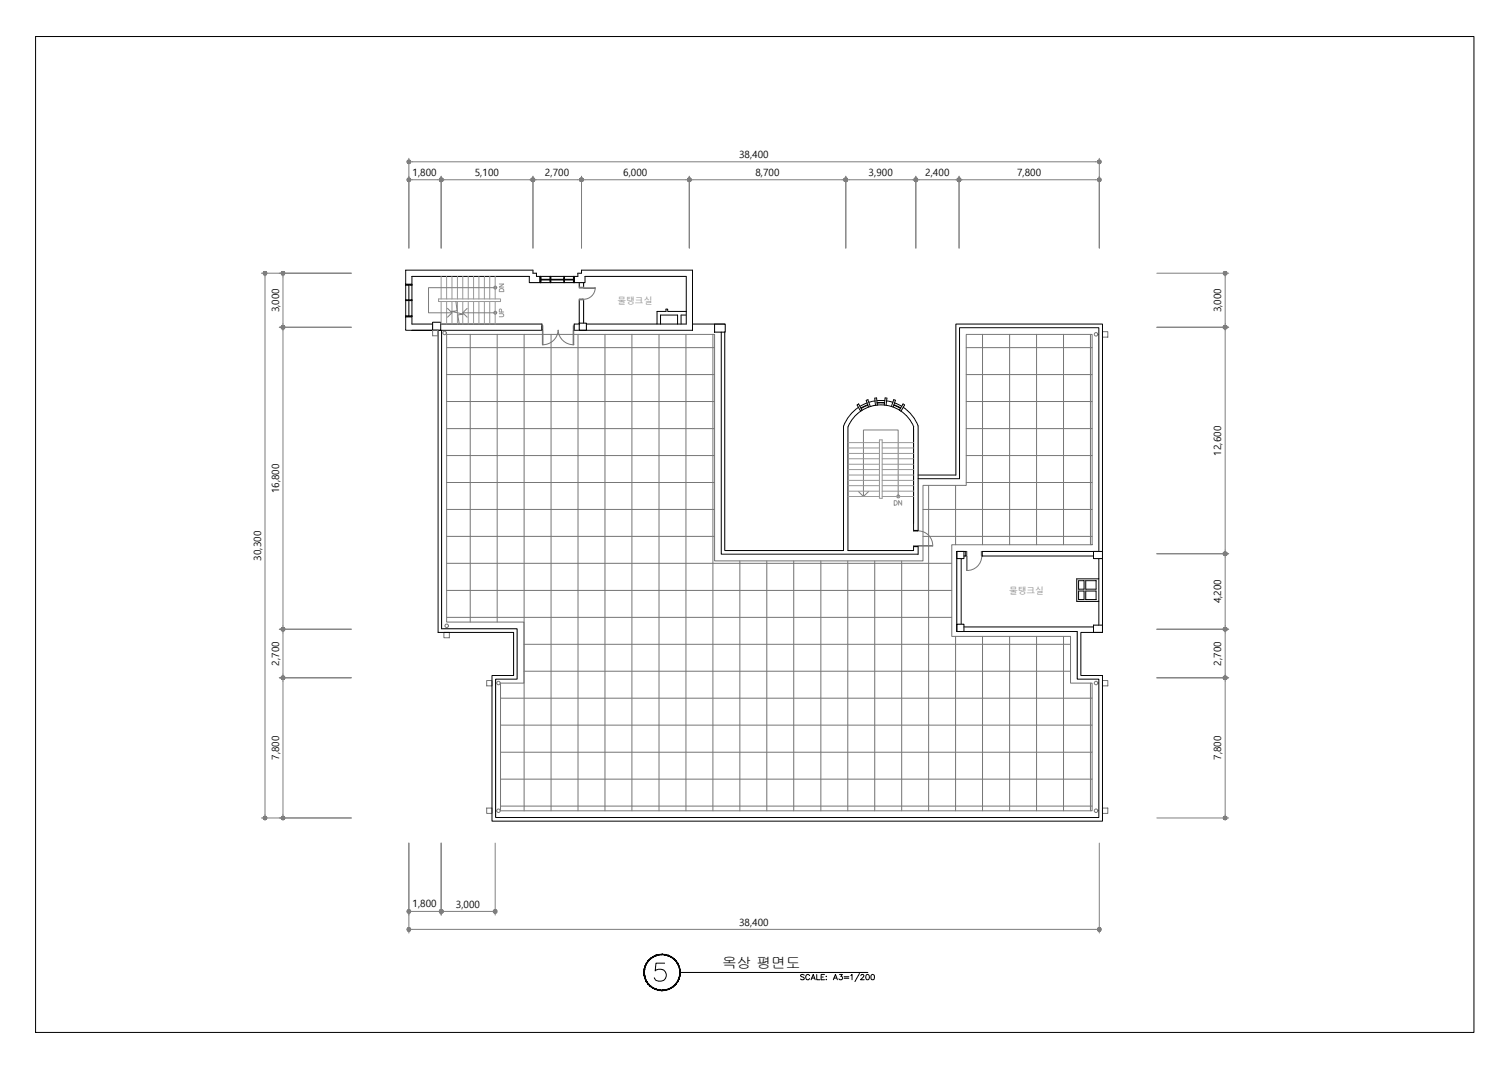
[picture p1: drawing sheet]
<svg xmlns="http://www.w3.org/2000/svg" width="420mm" height="297mm" viewBox="0 0 420 297" stroke-linecap="round" stroke-linejoin="round" font-family="sans-serif">
<defs><g id="words">
<g font-size="4.4" fill="#979797">
<text x="141.1" y="82.2" transform="rotate(-90 141.1 82.2)">DN</text>
<text x="141.1" y="89.3" transform="rotate(-90 141.1 89.3)">UP</text>
<text x="247.3" y="141.8">DN</text>
</g>
<text font-size="4.1" x="200.8" y="269.2">옥상 평면도</text>
<g font-size="2.8">
<text x="205.5" y="43.9">38,400</text>
<text x="114.7" y="48.9">1,800</text>
<text x="132" y="48.9">5,100</text>
<text x="151.5" y="48.9">2,700</text>
<text x="173.3" y="48.9">6,000</text>
<text x="210" y="48.9">8,700</text>
<text x="241.5" y="48.9">3,900</text>
<text x="257.3" y="48.9">2,400</text>
<text x="282.8" y="48.9">7,800</text>
<text x="77.6" y="86.9" transform="rotate(-90 77.6 86.9)">3,000</text>
<text x="339.6" y="86.9" transform="rotate(-90 339.6 86.9)">3,000</text>
<text x="339.6" y="126.7" transform="rotate(-90 339.6 126.7)">12,600</text>
<text x="77.6" y="137.2" transform="rotate(-90 77.6 137.2)">16,800</text>
<text x="72.6" y="155.9" transform="rotate(-90 72.6 155.9)">30,300</text>
<text x="339.6" y="167.8" transform="rotate(-90 339.6 167.8)">4,200</text>
<text x="77.6" y="185.1" transform="rotate(-90 77.6 185.1)">2,700</text>
<text x="339.6" y="185.1" transform="rotate(-90 339.6 185.1)">2,700</text>
<text x="77.6" y="211.4" transform="rotate(-90 77.6 211.4)">7,800</text>
<text x="339.6" y="211.4" transform="rotate(-90 339.6 211.4)">7,800</text>
<text x="114.7" y="252.4">1,800</text>
<text x="126.8" y="252.4">3,000</text>
<text x="205.5" y="257.4">38,400</text>
</g>
<g font-size="2.4" fill="#979797">
<text x="171.7" y="84.5">물탱크실</text>
<text x="280.6" y="165.1">물탱크실</text>
</g>
</g></defs>
<!-- layer: WIN -->
<g fill="none" stroke="#000" stroke-width=".28">
<path d="M112.8 79.1h1.7v9h-1.7zM112.8 79.1h1.7v.2h-1.7zM113.7 79.3v4.1M150.2 76.9h.2v1.7h-.2zM150.2 76.9h9.5v1.7h-9.5zM150.4 77.8h2.5M150.4 77.9h2.5M150.4 77.7h2.5M152.9 76.9h.3v1.7h-.3zM153.2 77.8h3.5M153.2 77.9h3.5M153.2 77.7h3.5"/>
<path d="M156.7 76.9h.3v1.7h-.3zM157 77.8h2.5M157 77.9h2.5M157 77.7h2.5M159.5 76.9h.2v1.7h-.2zM112.8 87.8h1.7v.3h-1.7zM112.8 83.4h1.7v.2h-1.7zM113.7 83.6v4.2"/>
</g>
<!-- layer: DIM -->
<g fill="none" stroke="#000" stroke-width=".28">
<path d="M184.8 267.9h-2.4l-.2 2.1a1.77 1.77 0 0 1 2.7 0 1.77 1.77 0 0 1-.4 2.7 1.77 1.77 0 0 1-2.6-.8M189.1 270.5h52.2M223.6 271.2l-.3-.2-.7 .2 .1 .4 .9 .5-.1 .4h-.8l-.1-.2M225.1 271.4a.55 .55 0 0 0-.6-.4 .55 .55 0 0 0-.4 .6v.3a.55 .55 0 0 0 .4 .6 .55 .55 0 0 0 .6-.3M225.5 272.5l.6-1.5 .6 1.5M225.7 272h.8M227.1 271v1.5h.9M228.3 271.7h.6M229.3 271h-1v1.5h1M229.7 271.6h.2zM229.7 272.5h.2zM231.7 272.5l.6-1.5 .6 1.5"/>
<path d="M231.9 272h.7M233.5 271h.7l-.4 .6a.51 .51 0 0 1 .4 .8 .51 .51 0 0 1-.9-.2M234.7 271.7h1.3M234.7 272.1h1.3M236.6 271.3l.3-.3v1.5M239 270.7l-1.3 2.3M239.4 271.4a.43 .43 0 0 1 .4-.4 .43 .43 0 0 1 .4 .3l-.9 1.2h1M240.9 271.1a.69 .69 0 0 1 .9 .7 .69 .69 0 0 1-.9 .7l-.2-.6zM242.4 271.1l.2-.1a.77 .77 0 0 1 .6 .8 .77 .77 0 0 1-.6 .7l-.4-.3z"/>
</g>
<path d="M184.1 265.4l.9 .1zM184.1 265.4l.8 .2zM183.2 265.5l.9-.1zM183.2 265.5h.9zM182.4 265.7l.8-.1zM182.4 265.7v.2l.8-.3zM181.6 266.1l.8-.4v.2zM181.6 266.1v.1l.8-.3zM180.8 266.6l.8-.5v.1zM180.8 266.6l.1 .1 .7-.5zM180.8 266.6l.1 .1-.7 .5zM180.2 267.2l.1 .1 .6-.6zM180.2 267.2l.1 .1-.6 .6zM180.3 267.3l-.6 .6 .1 .1zM179.7 267.9l.1 .1-.4 .7zM179.8 268l-.4 .7zM179.4 268.7l-.3 .9zM179.5 268.8l-.4 .8h.2zM179.1 269.6h.2l-.3 .9zM179.3 269.6l-.3 .9h.2zM179 270.5h.2l-.1 .9zM179.2 270.5l-.1 .9 .2-.1zM179.1 271.4l.2-.1 .1 .9zM179.3 271.3l.1 .9zM179.4 272.2l.3 .8zM179.5 272.2l.2 .8 .1-.1zM179.7 273l.1-.1 .4 .8zM179.8 272.9l.4 .8 .1-.1zM180.2 273.7l.1-.1 .5 .8zM180.3 273.6l.5 .8 .1-.2zM180.9 274.2l.7 .7-.8-.5zM180.9 274.2l.7 .7v-.2zM181.6 274.7l.8 .5-.8-.3zM181.6 274.7l.8 .5zM182.4 275.1l.8 .4zM182.4 275.1l.8 .4v-.2zM183.2 275.3l.9 .2h-.9zM183.2 275.3l.9 .2v-.1zM184.1 275.4l.9 .1h-.9zM184.1 275.4l.9 .1-.1-.2zM184.9 275.3l.9-.1-.8 .3zM184.9 275.3l.9-.1zM185.8 275.1l.8-.2zM185.8 275.1l.8-.2-.1-.2zM186.5 274.7l.9-.3-.8 .5zM186.5 274.7l.9-.3-.1-.2zM187.3 274.2l.7-.5-.6 .7zM187.3 274.2l.7-.5-.1-.1zM187.9 273.6l.6-.6-.5 .7zM188.4 272.9l-.5 .7 .6-.6zM188.9 272.2l-.4 .8-.1-.1zM188.7 272.2l-.3 .7 .5-.7zM189.1 271.4l-.2 .8h-.2zM189 271.3l-.3 .9zM189.2 270.5l-.1 .9zM189 270.5v.8l.2-.8zM189.1 269.6l.1 .9h-.2zM189 269.6v.9zM188.9 268.7l.1 .9zM188.7 268.8l.3 .8-.1-.9zM188.5 267.9l.4 .8-.2 .1zM188.4 268l.3 .8-.2-.9zM188 267.2l.5 .7-.1 .1zM187.9 267.3l.5 .7-.4-.8zM187.4 266.6l.6 .6-.1 .1zM187.4 266.6l-.1 .1 .6 .6zM186.6 266.1l.8 .5-.1 .1zM186.6 266.1l-.1 .1 .8 .5zM185.8 265.7l.8 .4-.1 .1zM185.8 265.7v.2l.7 .3zM185 265.5l.8 .2v.2zM185 265.5l.8 .4z" fill="#000" stroke="#000" stroke-width=".28"/>
<g fill="none" stroke="#7f7f7f" stroke-width=".28">
<path d="M113.7 44v25M114.7 45h190M114.7 50h7M122.7 49v20M123.7 50h23.5M148.2 49v20M149.2 50h11.5M161.7 49v20M162.7 50h28M191.7 49v20M192.7 50h41.5M235.2 49v20"/>
<path d="M236.2 50h17.5M254.7 49v20M255.7 50h10M266.7 49v20M267.7 50h37M305.7 44v25M72.7 76h25M73.7 77v149.5M78.7 77v13M321.7 76h20M340.7 77v13M77.7 91h20"/>
<path d="M78.7 92v82M321.7 91h20M340.7 92v61M321.7 154h20M340.7 155v19M77.7 175h20M78.7 176v11.5M321.7 175h20M340.7 176v11.5M77.7 188.5h20M78.7 189.5v37M321.7 188.5h20"/>
<path d="M340.7 189.5v37M72.7 227.5h25M113.7 234.5v25M122.7 234.5v20M137.7 234.5v20M305.7 234.5v25M321.7 227.5h20M114.7 258.5h190M114.7 253.5h7M123.7 253.5h13"/>
</g>
<!-- layer: 0 -->
<g fill="#7f7f7f" stroke="#7f7f7f" stroke-width=".28">
<path d="M305.7 45h.5l-.1-.3zM305.9 44.6l.2 .1-.4 .3zM305.7 44.5v.5l.2-.4z"/>
<path d="M305.4 44.6l.3 .4v-.5zM305.4 44.6l.3 .4-.4-.3zM305.3 44.7l-.1 .3h.5z"/>
<path d="M305.2 45l.1 .3 .4-.3zM305.3 45.3l.4-.3-.3 .4zM305.7 45l-.3 .4 .3 .1z"/>
<path d="M305.7 45v.5l.2-.1zM305.7 45l.4 .3-.2 .1zM305.7 45l.4 .3 .1-.3z"/>
<path d="M113.2 45l.1 .3 .4-.3zM113.3 45.3l.4-.3-.3 .4zM113.7 45l-.3 .4 .3 .1z"/>
<path d="M113.7 45v.5l.2-.1zM113.7 45l.4 .3-.2 .1zM113.7 45l.4 .3 .1-.3z"/>
<path d="M113.7 45h.5l-.1-.3zM113.9 44.6l.2 .1-.4 .3zM113.7 44.5v.5l.2-.4z"/>
<path d="M113.4 44.6l.3 .4v-.5zM113.4 44.6l.3 .4-.4-.3zM113.3 44.7l-.1 .3h.5z"/>
<path d="M191.2 50v.2l.5-.2zM191.2 50.2l.5-.2-.3 .4zM191.7 50l-.3 .4 .3 .1z"/>
<path d="M191.7 50v.5l.2-.1zM191.7 50l.4 .2-.2 .2zM191.7 50l.4 .2 .1-.2z"/>
<path d="M191.7 50h.5l-.1-.3zM191.9 49.6l.2 .1-.4 .3zM191.7 49.5v.5l.2-.4z"/>
<path d="M191.4 49.6l.3 .4v-.5zM191.4 49.6l.3 .4-.5-.3zM191.2 49.7v.3h.5z"/>
<path d="M235.2 50h.5l-.1-.3zM235.4 49.6l.2 .1-.4 .3zM235.2 49.5v.5l.2-.4z"/>
<path d="M234.9 49.6l.3 .4v-.5zM234.7 49.7l.2-.1 .3 .4zM234.7 49.7v.3h.5z"/>
<path d="M234.7 50v.2l.5-.2zM234.7 50.2l.5-.2-.3 .4zM235.2 50l-.3 .4 .3 .1z"/>
<path d="M235.2 50v.5l.2-.1zM235.2 50l.4 .2-.2 .2zM235.2 50l.4 .2 .1-.2z"/>
<path d="M122.2 50v.2l.5-.2zM122.2 50.2l.5-.2-.3 .4zM122.7 50l-.3 .4 .3 .1z"/>
<path d="M122.7 50v.5l.2-.1zM122.7 50l.4 .2-.2 .2zM122.7 50l.4 .2 .1-.2z"/>
<path d="M122.7 50h.5l-.1-.3zM122.9 49.6l.2 .1-.4 .3zM122.7 49.5v.5l.2-.4z"/>
<path d="M122.4 49.6l.3 .4v-.5zM122.4 49.6l.3 .4-.5-.3zM122.2 49.7v.3h.5z"/>
<path d="M148.2 50h.5l-.1-.3zM148.4 49.6l.2 .1-.4 .3zM148.2 49.5v.5l.2-.4z"/>
<path d="M147.9 49.6l.3 .4v-.5zM147.7 49.7l.2-.1 .3 .4zM147.7 49.7v.3h.5z"/>
<path d="M147.7 50v.2l.5-.2zM147.7 50.2l.5-.2-.3 .4zM148.2 50l-.3 .4 .3 .1z"/>
<path d="M148.2 50v.5l.2-.1zM148.2 50l.4 .2-.2 .2zM148.2 50l.4 .2 .1-.2z"/>
<path d="M78.7 91v.5l.2-.1zM78.7 91l.4 .3-.2 .1zM78.7 91l.4 .3 .1-.3z"/>
<path d="M78.7 91h.5l-.1-.2zM78.9 90.6l.2 .2-.4 .2zM78.7 90.5v.5l.2-.4z"/>
<path d="M78.4 90.6l.3 .4v-.5zM78.4 90.6l.3 .4-.4-.2zM78.3 90.8l-.1 .2h.5z"/>
<path d="M78.2 91l.1 .3 .4-.3zM78.3 91.3l.4-.3-.3 .4zM78.7 91l-.3 .4 .3 .1z"/>
<path d="M78.4 75.6l.3 .4v-.5zM78.4 75.6l.3 .4-.4-.3zM78.3 75.7l-.1 .3h.5z"/>
<path d="M78.2 76l.1 .2 .4-.2zM78.3 76.2l.4-.2-.3 .5zM78.7 76l-.3 .5h.3z"/>
<path d="M78.7 76v.5h.2zM78.7 76l.4 .2-.2 .3zM78.7 76l.4 .2 .1-.2z"/>
<path d="M78.7 76h.5l-.1-.3zM78.9 75.6l.2 .1-.4 .3zM78.7 75.5v.5l.2-.4z"/>
<path d="M73.7 227.5v.5l.2-.1zM73.7 227.5l.4 .3-.2 .1zM73.7 227.5l.4 .3 .1-.3z"/>
<path d="M73.7 227.5h.5l-.1-.3zM73.9 227.1l.2 .1-.4 .3zM73.7 227v.5l.2-.4z"/>
<path d="M73.4 227.1l.3 .4v-.5zM73.4 227.1l.3 .4-.4-.3zM73.3 227.2l-.1 .3h.5z"/>
<path d="M73.2 227.5l.1 .3 .4-.3zM73.3 227.8l.4-.3-.3 .4zM73.7 227.5l-.3 .4 .3 .1z"/>
<path d="M73.4 75.6l.3 .4v-.5zM73.4 75.6l.3 .4-.4-.3zM73.3 75.7l-.1 .3h.5z"/>
<path d="M73.2 76l.1 .2 .4-.2zM73.3 76.2l.4-.2-.3 .5zM73.7 76l-.3 .5h.3z"/>
<path d="M73.7 76v.5h.2zM73.7 76l.4 .2-.2 .3zM73.7 76l.4 .2 .1-.2z"/>
<path d="M73.7 76h.5l-.1-.3zM73.9 75.6l.2 .1-.4 .3zM73.7 75.5v.5l.2-.4z"/>
<path d="M78.4 174.6l.3 .4v-.5zM78.4 174.6l.3 .4-.4-.2zM78.3 174.8l-.1 .2h.5z"/>
<path d="M78.2 175l.1 .3 .4-.3zM78.3 175.3l.4-.3-.3 .4zM78.7 175l-.3 .4 .3 .1z"/>
<path d="M78.7 175v.5l.2-.1zM78.7 175l.4 .3-.2 .1zM78.7 175l.4 .3 .1-.3z"/>
<path d="M78.7 175h.5l-.1-.2zM78.9 174.6l.2 .2-.4 .2zM78.7 174.5v.5l.2-.4z"/>
<path d="M78.7 188.5v.5l.2-.1zM78.7 188.5l.4 .3-.2 .1zM78.7 188.5l.4 .3 .1-.3z"/>
<path d="M78.7 188.5h.5l-.1-.2zM78.9 188.1l.2 .2-.4 .2zM78.7 188v.5l.2-.4z"/>
<path d="M78.4 188.1l.3 .4v-.5zM78.4 188.1l.3 .4-.4-.2zM78.3 188.3l-.1 .2h.5z"/>
<path d="M78.2 188.5l.1 .3 .4-.3zM78.3 188.8l.4-.3-.3 .4zM78.7 188.5l-.3 .4 .3 .1z"/>
<path d="M78.4 188.1l.3 .4v-.5zM78.4 188.1l.3 .4-.4-.2zM78.3 188.3l-.1 .2h.5z"/>
<path d="M78.2 188.5l.1 .3 .4-.3zM78.3 188.8l.4-.3-.3 .4zM78.7 188.5l-.3 .4 .3 .1z"/>
<path d="M78.7 188.5v.5l.2-.1zM78.7 188.5l.4 .3-.2 .1zM78.7 188.5l.4 .3 .1-.3z"/>
<path d="M78.7 188.5h.5l-.1-.2zM78.9 188.1l.2 .2-.4 .2zM78.7 188v.5l.2-.4z"/>
<path d="M78.7 227.5v.5l.2-.1zM78.7 227.5l.4 .3-.2 .1zM78.7 227.5l.4 .3 .1-.3z"/>
<path d="M78.7 227.5h.5l-.1-.3zM78.9 227.1l.2 .1-.4 .3zM78.7 227v.5l.2-.4z"/>
<path d="M78.4 227.1l.3 .4v-.5zM78.4 227.1l.3 .4-.4-.3zM78.3 227.2l-.1 .3h.5z"/>
<path d="M78.2 227.5l.1 .3 .4-.3zM78.3 227.8l.4-.3-.3 .4zM78.7 227.5l-.3 .4 .3 .1z"/>
<path d="M147.7 50v.2l.5-.2zM147.7 50.2l.5-.2-.3 .4zM148.2 50l-.3 .4 .3 .1z"/>
<path d="M148.2 50v.5l.2-.1zM148.2 50l.4 .2-.2 .2zM148.2 50l.4 .2 .1-.2z"/>
<path d="M148.2 50h.5l-.1-.3zM148.4 49.6l.2 .1-.4 .3zM148.2 49.5v.5l.2-.4z"/>
<path d="M147.9 49.6l.3 .4v-.5zM147.7 49.7l.2-.1 .3 .4zM147.7 49.7v.3h.5z"/>
<path d="M161.7 50h.5l-.1-.3zM161.9 49.6l.2 .1-.4 .3zM161.7 49.5v.5l.2-.4z"/>
<path d="M161.4 49.6l.3 .4v-.5zM161.2 49.7l.2-.1 .3 .4zM161.2 49.7v.3h.5z"/>
<path d="M161.2 50v.2l.5-.2zM161.2 50.2l.5-.2-.3 .4zM161.7 50l-.3 .4 .3 .1z"/>
<path d="M161.7 50v.5l.2-.1zM161.7 50l.4 .2-.2 .2zM161.7 50l.4 .2 .1-.2z"/>
<path d="M254.7 50h.5l-.1-.3zM254.9 49.6l.2 .1-.4 .3zM254.7 49.5v.5l.2-.4z"/>
<path d="M254.4 49.6l.3 .4v-.5zM254.4 49.6l.3 .4-.5-.3zM254.2 49.7v.3h.5z"/>
<path d="M254.2 50v.2l.5-.2zM254.2 50.2l.5-.2-.3 .4zM254.7 50l-.3 .4 .3 .1z"/>
<path d="M254.7 50v.5l.2-.1zM254.7 50l.4 .2-.2 .2zM254.7 50l.4 .2 .1-.2z"/>
<path d="M234.7 50v.2l.5-.2zM234.7 50.2l.5-.2-.3 .4zM235.2 50l-.3 .4 .3 .1z"/>
<path d="M235.2 50v.5l.2-.1zM235.2 50l.4 .2-.2 .2zM235.2 50l.4 .2 .1-.2z"/>
<path d="M235.2 50h.5l-.1-.3zM235.4 49.6l.2 .1-.4 .3zM235.2 49.5v.5l.2-.4z"/>
<path d="M234.9 49.6l.3 .4v-.5zM234.7 49.7l.2-.1 .3 .4zM234.7 49.7v.3h.5z"/>
<path d="M254.2 50v.2l.5-.2zM254.2 50.2l.5-.2-.3 .4zM254.7 50l-.3 .4 .3 .1z"/>
<path d="M254.7 50v.5l.2-.1zM254.7 50l.4 .2-.2 .2zM254.7 50l.4 .2 .1-.2z"/>
<path d="M254.7 50h.5l-.1-.3zM254.9 49.6l.2 .1-.4 .3zM254.7 49.5v.5l.2-.4z"/>
<path d="M254.4 49.6l.3 .4v-.5zM254.4 49.6l.3 .4-.5-.3zM254.2 49.7v.3h.5z"/>
<path d="M266.7 50h.5l-.1-.3zM266.9 49.6l.2 .1-.4 .3zM266.7 49.5v.5l.2-.4z"/>
<path d="M266.4 49.6l.3 .4v-.5zM266.2 49.7l.2-.1 .3 .4zM266.2 49.7v.3h.5z"/>
<path d="M266.2 50v.2l.5-.2zM266.2 50.2l.5-.2-.3 .4zM266.7 50l-.3 .4 .3 .1z"/>
<path d="M266.7 50v.5l.2-.1zM266.7 50l.4 .2-.2 .2zM266.7 50l.4 .2 .1-.2z"/>
<path d="M305.7 50h.5l-.1-.3zM305.9 49.6l.2 .1-.4 .3zM305.7 49.5v.5l.2-.4z"/>
<path d="M305.4 49.6l.3 .4v-.5zM305.4 49.6l.3 .4-.4-.3zM305.3 49.7l-.1 .3h.5z"/>
<path d="M305.2 50l.1 .2 .4-.2zM305.3 50.2l.4-.2-.3 .4zM305.7 50l-.3 .4 .3 .1z"/>
<path d="M305.7 50v.5l.2-.1zM305.7 50l.4 .2-.2 .2zM305.7 50l.4 .2 .1-.2z"/>
<path d="M266.2 50v.2l.5-.2zM266.2 50.2l.5-.2-.3 .4zM266.7 50l-.3 .4 .3 .1z"/>
<path d="M266.7 50v.5l.2-.1zM266.7 50l.4 .2-.2 .2zM266.7 50l.4 .2 .1-.2z"/>
<path d="M266.7 50h.5l-.1-.3zM266.9 49.6l.2 .1-.4 .3zM266.7 49.5v.5l.2-.4z"/>
<path d="M266.4 49.6l.3 .4v-.5zM266.2 49.7l.2-.1 .3 .4zM266.2 49.7v.3h.5z"/>
<path d="M113.2 50l.1 .2 .4-.2zM113.3 50.2l.4-.2-.3 .4zM113.7 50l-.3 .4 .3 .1z"/>
<path d="M113.7 50v.5l.2-.1zM113.7 50l.4 .2-.2 .2zM113.7 50l.4 .2 .1-.2z"/>
<path d="M113.7 50h.5l-.1-.3zM113.9 49.6l.2 .1-.4 .3zM113.7 49.5v.5l.2-.4z"/>
<path d="M113.4 49.6l.3 .4v-.5zM113.4 49.6l.3 .4-.4-.3zM113.3 49.7l-.1 .3h.5z"/>
<path d="M122.7 50h.5l-.1-.3zM122.9 49.6l.2 .1-.4 .3zM122.7 49.5v.5l.2-.4z"/>
<path d="M122.4 49.6l.3 .4v-.5zM122.4 49.6l.3 .4-.5-.3zM122.2 49.7v.3h.5z"/>
<path d="M122.2 50v.2l.5-.2zM122.2 50.2l.5-.2-.3 .4zM122.7 50l-.3 .4 .3 .1z"/>
<path d="M122.7 50v.5l.2-.1zM122.7 50l.4 .2-.2 .2zM122.7 50l.4 .2 .1-.2z"/>
<path d="M305.7 258.5h.5l-.1-.3zM305.9 258.1l.2 .1-.4 .3zM305.7 258v.5l.2-.4z"/>
<path d="M305.4 258.1l.3 .4v-.5zM305.4 258.1l.3 .4-.4-.3zM305.3 258.2l-.1 .3h.5z"/>
<path d="M305.2 258.5l.1 .2 .4-.2zM305.3 258.7l.4-.2-.3 .5zM305.7 258.5l-.3 .5h.3z"/>
<path d="M305.7 258.5v.5h.2zM305.7 258.5l.4 .2-.2 .3zM305.7 258.5l.4 .2 .1-.2z"/>
<path d="M113.2 258.5l.1 .2 .4-.2zM113.3 258.7l.4-.2-.3 .5zM113.7 258.5l-.3 .5h.3z"/>
<path d="M113.7 258.5v.5h.2zM113.7 258.5l.4 .2-.2 .3zM113.7 258.5l.4 .2 .1-.2z"/>
<path d="M113.7 258.5h.5l-.1-.3zM113.9 258.1l.2 .1-.4 .3zM113.7 258v.5l.2-.4z"/>
<path d="M113.4 258.1l.3 .4v-.5zM113.3 258.2l.1-.1 .3 .4zM113.3 258.2l-.1 .3h.5z"/>
<path d="M113.2 253.5l.1 .2 .4-.2zM113.3 253.7l.4-.2-.3 .4zM113.7 253.5l-.3 .4 .3 .1z"/>
<path d="M113.7 253.5v.5l.2-.1zM113.7 253.5l.4 .2-.2 .2zM113.7 253.5l.4 .2 .1-.2z"/>
<path d="M113.7 253.5h.5l-.1-.3zM113.9 253.1l.2 .1-.4 .3zM113.7 253v.5l.2-.4z"/>
<path d="M113.4 253.1l.3 .4v-.5zM113.3 253.2l.1-.1 .3 .4zM113.3 253.2l-.1 .3h.5z"/>
<path d="M122.7 253.5h.5l-.1-.3zM122.9 253.1l.2 .1-.4 .3zM122.7 253v.5l.2-.4z"/>
<path d="M122.4 253.1l.3 .4v-.5zM122.2 253.2l.2-.1 .3 .4zM122.2 253.2v.3h.5z"/>
<path d="M122.2 253.5v.2l.5-.2zM122.2 253.7l.5-.2-.3 .4zM122.7 253.5l-.3 .4 .3 .1z"/>
<path d="M122.7 253.5v.5l.2-.1zM122.7 253.5l.4 .2-.2 .2zM122.7 253.5l.4 .2 .1-.2z"/>
<path d="M78.4 90.6l.3 .4v-.5zM78.4 90.6l.3 .4-.4-.2zM78.3 90.8l-.1 .2h.5z"/>
<path d="M78.2 91l.1 .3 .4-.3zM78.3 91.3l.4-.3-.3 .4zM78.7 91l-.3 .4 .3 .1z"/>
<path d="M78.7 91v.5l.2-.1zM78.7 91l.4 .3-.2 .1zM78.7 91l.4 .3 .1-.3z"/>
<path d="M78.7 91h.5l-.1-.2zM78.9 90.6l.2 .2-.4 .2zM78.7 90.5v.5l.2-.4z"/>
<path d="M78.7 175v.5l.2-.1zM78.7 175l.4 .3-.2 .1zM78.7 175l.4 .3 .1-.3z"/>
<path d="M78.7 175h.5l-.1-.2zM78.9 174.6l.2 .2-.4 .2zM78.7 174.5v.5l.2-.4z"/>
<path d="M78.4 174.6l.3 .4v-.5zM78.4 174.6l.3 .4-.4-.2zM78.3 174.8l-.1 .2h.5z"/>
<path d="M78.2 175l.1 .3 .4-.3zM78.3 175.3l.4-.3-.3 .4zM78.7 175l-.3 .4 .3 .1z"/>
<path d="M340.7 91v.5l.2-.1zM340.7 91l.4 .3-.2 .1zM340.7 91l.4 .3 .1-.3z"/>
<path d="M340.7 91h.5l-.1-.2zM340.9 90.6l.2 .2-.4 .2zM340.7 90.5v.5l.2-.4z"/>
<path d="M340.4 90.6l.3 .4v-.5zM340.2 90.8l.2-.2 .3 .4zM340.2 90.8v.2h.5z"/>
<path d="M340.2 91v.3l.5-.3zM340.2 91.3l.5-.3-.3 .4zM340.7 91l-.3 .4 .3 .1z"/>
<path d="M340.4 75.6l.3 .4v-.5zM340.2 75.7l.2-.1 .3 .4zM340.2 75.7v.3h.5z"/>
<path d="M340.2 76v.2l.5-.2zM340.2 76.2l.5-.2-.3 .5zM340.7 76l-.3 .5h.3z"/>
<path d="M340.7 76v.5h.2zM340.7 76l.4 .2-.2 .3zM340.7 76l.4 .2 .1-.2z"/>
<path d="M340.7 76h.5l-.1-.3zM340.9 75.6l.2 .1-.4 .3zM340.7 75.5v.5l.2-.4z"/>
<path d="M340.4 174.6l.3 .4v-.5zM340.2 174.8l.2-.2 .3 .4zM340.2 174.8v.2h.5z"/>
<path d="M340.2 175v.3l.5-.3zM340.2 175.3l.5-.3-.3 .4zM340.7 175l-.3 .4 .3 .1z"/>
<path d="M340.7 175v.5l.2-.1zM340.7 175l.4 .3-.2 .1zM340.7 175l.4 .3 .1-.3z"/>
<path d="M340.7 175h.5l-.1-.2zM340.9 174.6l.2 .2-.4 .2zM340.7 174.5v.5l.2-.4z"/>
<path d="M340.7 188.5v.5l.2-.1zM340.7 188.5l.4 .3-.2 .1zM340.7 188.5l.4 .3 .1-.3z"/>
<path d="M340.7 188.5h.5l-.1-.2zM340.9 188.1l.2 .2-.4 .2zM340.7 188v.5l.2-.4z"/>
<path d="M340.4 188.1l.3 .4v-.5zM340.2 188.3l.2-.2 .3 .4zM340.2 188.3v.2h.5z"/>
<path d="M340.2 188.5v.3l.5-.3zM340.2 188.8l.5-.3-.3 .4zM340.7 188.5l-.3 .4 .3 .1z"/>
<path d="M340.4 188.1l.3 .4v-.5zM340.2 188.3l.2-.2 .3 .4zM340.2 188.3v.2h.5z"/>
<path d="M340.2 188.5v.3l.5-.3zM340.2 188.8l.5-.3-.3 .4zM340.7 188.5l-.3 .4 .3 .1z"/>
<path d="M340.7 188.5v.5l.2-.1zM340.7 188.5l.4 .3-.2 .1zM340.7 188.5l.4 .3 .1-.3z"/>
<path d="M340.7 188.5h.5l-.1-.2zM340.9 188.1l.2 .2-.4 .2zM340.7 188v.5l.2-.4z"/>
<path d="M340.7 227.5v.5l.2-.1zM340.7 227.5l.4 .3-.2 .1zM340.7 227.5l.4 .3 .1-.3z"/>
<path d="M340.7 227.5h.5l-.1-.3zM340.9 227.1l.2 .1-.4 .3zM340.7 227v.5l.2-.4z"/>
<path d="M340.4 227.1l.3 .4v-.5zM340.2 227.2l.2-.1 .3 .4zM340.2 227.2v.3h.5z"/>
<path d="M340.2 227.5v.3l.5-.3zM340.2 227.8l.5-.3-.3 .4zM340.7 227.5l-.3 .4 .3 .1z"/>
<path d="M340.7 175v.5l.2-.1zM340.7 175l.4 .3-.2 .1zM340.7 175l.4 .3 .1-.3z"/>
<path d="M340.7 175h.5l-.1-.2zM340.9 174.6l.2 .2-.4 .2zM340.7 174.5v.5l.2-.4z"/>
<path d="M340.4 174.6l.3 .4v-.5zM340.2 174.8l.2-.2 .3 .4zM340.2 174.8v.2h.5z"/>
<path d="M340.2 175v.3l.5-.3zM340.2 175.3l.5-.3-.3 .4zM340.7 175l-.3 .4 .3 .1z"/>
<path d="M340.4 153.6l.3 .4v-.5zM340.2 153.8l.2-.2 .3 .4zM340.2 153.8v.2h.5z"/>
<path d="M340.2 154v.3l.5-.3zM340.2 154.3l.5-.3-.3 .4zM340.7 154l-.3 .4 .3 .1z"/>
<path d="M340.7 154v.5l.2-.1zM340.7 154l.4 .3-.2 .1zM340.7 154l.4 .3 .1-.3z"/>
<path d="M340.7 154h.5l-.1-.2zM340.9 153.6l.2 .2-.4 .2zM340.7 153.5v.5l.2-.4z"/>
<path d="M340.4 90.6l.3 .4v-.5zM340.2 90.8l.2-.2 .3 .4zM340.2 90.8v.2h.5z"/>
<path d="M340.2 91v.3l.5-.3zM340.2 91.3l.5-.3-.3 .4zM340.7 91l-.3 .4 .3 .1z"/>
<path d="M340.7 91v.5l.2-.1zM340.7 91l.4 .3-.2 .1zM340.7 91l.4 .3 .1-.3z"/>
<path d="M340.7 91h.5l-.1-.2zM340.9 90.6l.2 .2-.4 .2zM340.7 90.5v.5l.2-.4z"/>
<path d="M340.7 154v.5l.2-.1zM340.7 154l.4 .3-.2 .1zM340.7 154l.4 .3 .1-.3z"/>
<path d="M340.7 154h.5l-.1-.2zM340.9 153.6l.2 .2-.4 .2zM340.7 153.5v.5l.2-.4z"/>
<path d="M340.4 153.6l.3 .4v-.5zM340.2 153.8l.2-.2 .3 .4zM340.2 153.8v.2h.5z"/>
<path d="M340.2 154v.3l.5-.3zM340.2 154.3l.5-.3-.3 .4zM340.7 154l-.3 .4 .3 .1z"/>
<path d="M122.2 253.5v.2l.5-.2zM122.2 253.7l.5-.2-.3 .4zM122.7 253.5l-.3 .4 .3 .1z"/>
<path d="M122.7 253.5v.5l.2-.1zM122.7 253.5l.4 .2-.2 .2zM122.7 253.5l.4 .2 .1-.2z"/>
<path d="M122.7 253.5h.5l-.1-.3zM122.9 253.1l.2 .1-.4 .3zM122.7 253v.5l.2-.4z"/>
<path d="M122.4 253.1l.3 .4v-.5zM122.2 253.2l.2-.1 .3 .4zM122.2 253.2v.3h.5z"/>
<path d="M137.7 253.5h.5l-.1-.3zM138 253.1l.1 .1-.4 .3zM137.7 253v.5l.3-.4z"/>
<path d="M137.4 253.1l.3 .4v-.5zM137.2 253.2l.2-.1 .3 .4zM137.2 253.2v.3h.5z"/>
<path d="M137.2 253.5v.2l.5-.2zM137.2 253.7l.5-.2-.3 .4zM137.7 253.5l-.3 .4 .3 .1z"/>
<path d="M137.7 253.5v.5l.3-.1zM137.7 253.5l.4 .2-.1 .2zM137.7 253.5l.4 .2 .1-.2z"/>
<path d="M191.7 50h.5l-.1-.3zM191.9 49.6l.2 .1-.4 .3zM191.7 49.5v.5l.2-.4z"/>
<path d="M191.4 49.6l.3 .4v-.5zM191.4 49.6l.3 .4-.5-.3zM191.2 49.7v.3h.5z"/>
<path d="M191.2 50v.2l.5-.2zM191.2 50.2l.5-.2-.3 .4zM191.7 50l-.3 .4 .3 .1z"/>
<path d="M191.7 50v.5l.2-.1zM191.7 50l.4 .2-.2 .2zM191.7 50l.4 .2 .1-.2z"/>
<path d="M161.2 50v.2l.5-.2zM161.2 50.2l.5-.2-.3 .4zM161.7 50l-.3 .4 .3 .1z"/>
<path d="M161.7 50v.5l.2-.1zM161.7 50l.4 .2-.2 .2zM161.7 50l.4 .2 .1-.2z"/>
<path d="M161.7 50h.5l-.1-.3zM161.9 49.6l.2 .1-.4 .3zM161.7 49.5v.5l.2-.4z"/>
<path d="M161.4 49.6l.3 .4v-.5zM161.2 49.7l.2-.1 .3 .4zM161.2 49.7v.3h.5z"/>
</g>
<g fill="none" stroke="#7f7f7f" stroke-width=".28">
<path d="M114.2 45h.5M114.2 50h.5M121.7 50h.5M123.2 50h.5M147.2 50h.5M148.7 50h.5M160.7 50h.5M162.2 50h.5M190.7 50h.5M192.2 50h.5M234.2 50h.5M235.7 50h.5"/>
<path d="M253.7 50h.5M255.2 50h.5M265.7 50h.5M267.2 50h.5M304.7 45h.5M304.7 50h.5M73.7 76.5v.5M78.7 76.5v.5M340.7 76.5v.5M78.7 90v.5M78.7 91.5v.5M340.7 90v.5"/>
<path d="M340.7 91.5v.5M340.7 153v.5M340.7 154.5v.5M78.7 174v.5M78.7 175.5v.5M340.7 174v.5M340.7 175.5v.5M78.7 187.5v.5M78.7 189v.5M340.7 187.5v.5M340.7 189v.5M73.7 226.5v.5"/>
<path d="M78.7 226.5v.5M340.7 226.5v.5M114.2 258.5h.5M114.2 253.5h.5M121.7 253.5h.5M123.2 253.5h.5M136.7 253.5h.5M304.7 258.5h.5"/>
</g>
<!-- layer: CON -->
<g fill="none" stroke="#000" stroke-width=".28">
<path d="M112.8 79.3v-4.2h35.4v.9h1v.9h1v1.7h-3v-1.7h-32.7v2.4M112.8 87.8v4.1h9v84h21v12h-6v40.5h169.8v-40.5h-6v-12h6v-85.8h-40.8v42h-10.5M112.8 83.4v.2M114.5 87.8v2.3h5.8M114.5 83.4v.2M122.5 90.1h28.2v1.8h-36.2M122.8 91.9v83h21v14h-6v38.5h167.7v-38.5h-6v-13.3h-33.4v-22.2h2.5v1.2h-.6M161.1 90.1h-1.4v1.8h32.9v-16.8h-30.9v.9h-1v.9h-1v1.7h3v-1.7h28.1v13.2h-27.7M192.6 90.1h8.9M200.6 92.4v61.7h54.7v-2.1h-1.3v1.1h-18.2v-34.4a9.9 9.9 0 0 1 9.1-6.1 9.9 9.9 0 0 1 9.2 6.1M201.5 92.4v60.7h33.1v-34.6M238.3 112.6l1 1.8"/>
<path d="M238.7 113.3a11.1 11.1 0 0 0-4.1 5.2M238.7 112.4l1 1.7M238.8 112.3l-.4 .3M240.9 111.3l.6 1.9M240.9 111.3l.5-.1 .6 1.9M241.1 112.1l-2 .9M241.3 112.6l-1.9 .9M241.4 112.7l-1.9 .9M243.3 111.5l-1.7 .4M243.7 110.7l.3 2M243.8 110.7h-.5l.1 2M243.8 111.4h2.3"/>
<path d="M243.9 112h2.1M243.9 112.1h2.1M246.1 110.7l-.2 2M246.1 110.7h.5l-.2 2M246.6 111.5l1.7 .4M248.5 112.7l1.9 .9M248.6 112.6l1.9 .9M248.8 112.1l1.9 .9M249 111.3l-.6 1.9M249 111.3l-.5-.1-.7 1.9M250.1 114.1l1-1.8 .4 .3-1 1.8M251.2 113.3a11.1 11.1 0 0 1 4.1 5.2"/>
<path d="M255.3 118.5v29h-1.3v-28.8M255.3 133.1h11.5v-42h38.7v62.3h-32.4v1.2h31M267.3 155.4v18.2M305.5 155.4v18.5M268 174.4h36.1M299.9 164.4h1.5v2.4h-1.5zM299.9 161.5h1.5v2.4h-1.5zM301.9 161.5h2.9v2.4h-2.9zM301.9 164.4h2.9v2.4h-2.9zM305.5 161h-6.1v6.3h6.1"/>
</g>
<path d="M161.1 78.6v1.3M162.3 78.6v1.3M161.1 83.4v6.7M162.3 83.4v6.5M183.7 90.1v-2.5h4.7v2.5M190.8 86.6h-5.1v-.6h-.5v.6h-2.5v3.5M190.8 87.6h-1.4v2.5" fill="none" stroke="#000" stroke-width=".28"/>
<!-- layer: 0e -->
<path d="M120.3 89.6h2.2v2.3h-2.2zM161.1 89.9h2v2h-2zM198.7 90.1h3v2.3h-3zM266.1 153.4h1.9v2h-1.9zM304.1 153.4h2.5v2h-2.5zM266.1 173.6h1.9v2h-1.9zM304.1 173.9h2.5v2h-2.5z" fill="none" stroke="#000" stroke-width=".28"/>
<!-- layer: HATCH -->
<g fill="none" stroke="#757575" stroke-width=".28">
<path d="M120.3 91.9h1.5v1.5h-1.5zM124.2 93h74.5v63h58v-21h12v-42h35v58.5h-39v25.5h33v13h6v35.5h-164.5v-35.5h6.5v-17h-21.5zM124.2 96.7h74.5M130.8 93v80M138.2 93v80M145.7 93v132.5M153.2 93v132.5M160.7 93v132.5M168.2 93v132.5M175.7 93v132.5M183.2 93v132.5M190.7 93v132.5"/>
<path d="M198.2 93v132.5M268.7 96.7h35M273.2 93v58.5M280.7 93v58.5M288.2 93v58.5M295.7 93v58.5M303.2 93v58.5M306.6 92.2h1.4v1.6h-1.4zM124.2 119.2h74.5M124.2 111.7h74.5M124.2 104.2h74.5M268.7 119.2h35"/>
<path d="M268.7 111.7h35M268.7 104.2h35M124.2 134.2h74.5M124.2 126.7h74.5M258.2 135v90.5M265.7 135v16.5M268.7 134.2h35M268.7 126.7h35M124.2 156.7h140.5M124.2 149.2h74.5M124.2 141.7h74.5M205.7 156v69.5"/>
<path d="M213.2 156v69.5M220.7 156v69.5M228.2 156v69.5M235.7 156v69.5M243.2 156v69.5M250.7 156v69.5M256.7 149.2h47M256.7 141.7h47M123.4 175.9h1.6v1.5h-1.6zM124.2 171.7h140.5M124.2 164.2h140.5M145.7 179.2h152"/>
<path d="M265.7 177v48.5M273.2 177v48.5M280.7 177v48.5M288.2 177v48.5M295.7 177v48.5M135.3 189.3h1.5v1.5h-1.5zM139.2 194.2h164.5M145.7 186.7h152M303.2 190v35.5M306.6 189.3h1.4v1.5h-1.4zM139.2 216.7h164.5M139.2 209.2h164.5"/>
<path d="M139.2 201.7h164.5M135.3 224.7h1.5v1.5h-1.5zM139.2 224.2h164.5M306.6 224.7h1.4v1.5h-1.4z"/>
<circle cx="123.6" cy="92.6" r=".49"/>
<circle cx="304.8" cy="93" r=".49"/>
<circle cx="124.2" cy="174.1" r=".49"/>
<circle cx="138.6" cy="190" r=".49"/>
<circle cx="304.8" cy="190" r=".49"/>
<circle cx="138.6" cy="225.5" r=".49"/>
<circle cx="304.8" cy="225.5" r=".49"/>
</g>
<!-- layer: ETC -->
<path d="M124.4 85.8l1.3 1.2-1.3 1.2M126.8 83.9l.3 2.5-1.6 .2 3.3 .8-1.5 .2 .4 2.5M128.7 87h9M129.9 85.8l-1.2 1.2 1.2 1.2M137.7 80h-18.5v7h6.5M238.7 136.7l1.4 1.4 1.4-1.4M240.1 138.1v-18.5h9.7v18.5" fill="none" stroke="#7f7f7f" stroke-width=".28"/>
<!-- layer: DOOR -->
<g fill="none" stroke="#757575" stroke-width=".28">
<path d="M161.1 79.9h1.2v.2h-1.2zM150.7 90.6h.2l-.1 1.3zM155.2 91.8a4.3 4.3 0 0 0 4.4 4.1l-.1-4h-.1v4M155.2 91.8a4.3 4.3 0 0 1-4.4 4.1v-4h.2v4M159.4 90.6h.3v1.3l-.3-.2zM161.1 83.1h1l.2 .3h-1.2zM162.3 80.1h3.2v.1h-3.2zM165.5 80.2a3.2 3.2 0 0 1-3.2 3M254 147.5l1.3 .2-1.3 .1zM254 151.8h1.1l.2 .2h-1.3zM255.1 147.7v.1M255.3 147.7a4 4 0 0 1 4.1 4.2"/>
<path d="M259.3 151.7h-4v.2h4M268.6 153.4h.2v1.2h-.2zM272.9 153.4h.2v1.2l-.2-.2zM272.9 154.4h.1M273 154.6a4 4 0 0 1-4.2 4.1v-4.1h.1v4.1"/>
</g>
<!-- layer: Ĳ -->
<g fill="none" stroke="#979797" stroke-width=".28">
<path d="M122.7 76.9v6.2M124.2 76.9v6.2M125.7 76.9v6.2M127.2 76.9v6.2M128.7 76.9v6.2M130.2 76.9v6.2M131.7 76.9v6.2M133.2 76.9v6.2M134.7 76.9v6.2M121.9 83.1h17.3v.8h-17.3zM122.7 83.9v6.2M124.2 83.9v6.2"/>
<path d="M125.7 83.9v6.2M127.2 83.9v6.2M128.7 83.9v6.2M130.2 83.9v6.2M131.7 83.9v6.2M133.2 83.9v6.2M134.7 83.9v6.2M235.8 123.1h8.7M235.8 124.6h8.7M235.8 126.1h8.7M235.8 127.6h8.7M235.8 129.1h8.7"/>
<path d="M235.8 130.6h8.7M235.8 132.1h8.7M235.8 133.6h8.7M235.8 135.1h8.7M235.8 136.6h8.7M235.8 138.1h8.7M244.5 122.3h.8v16.3h-.8zM245.3 123.1h8.7M245.3 124.6h8.7M245.3 126.1h8.7M245.3 127.6h8.7M245.3 129.1h8.7"/>
<path d="M245.3 130.6h8.7M245.3 132.1h8.7M245.3 133.6h8.7M245.3 135.1h8.7M245.3 136.6h8.7M245.3 138.1h8.7"/>
</g>
<!-- layer: SHEET -->
<path d="M9.9 10.2h400v276.9h-400z" fill="none" stroke="#000" stroke-width=".28"/>
<use href="#words"/>
</svg>
